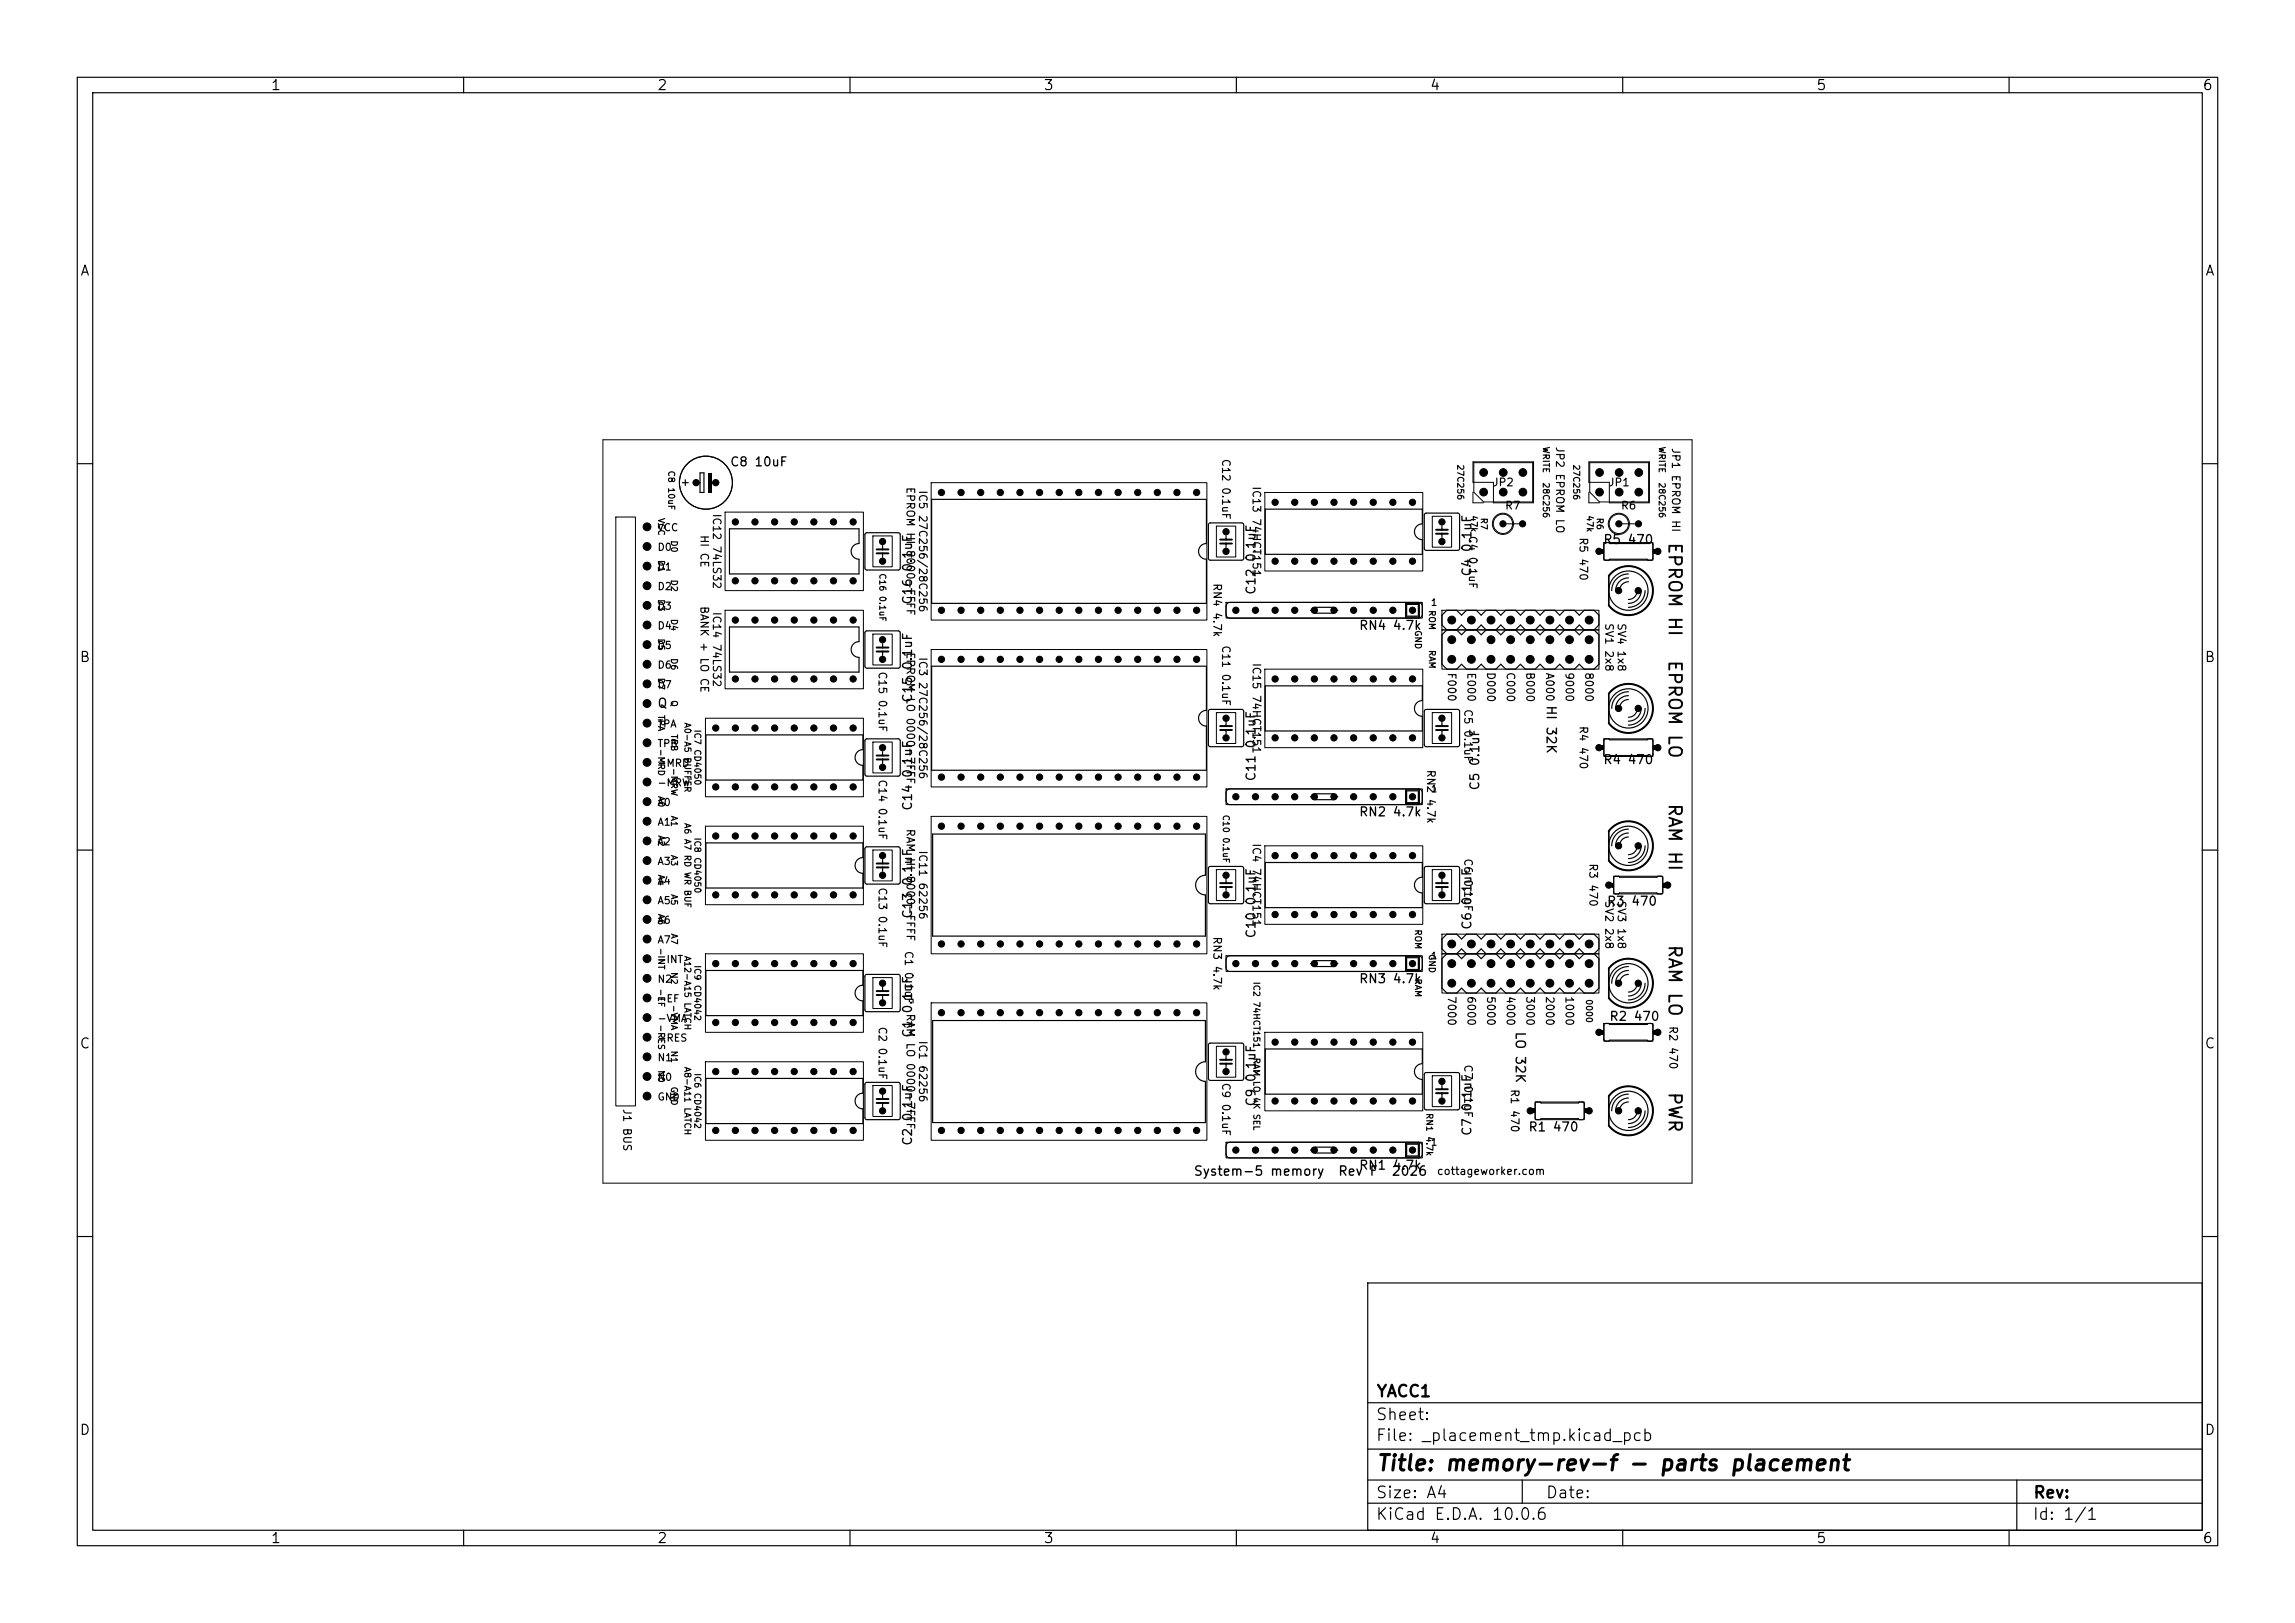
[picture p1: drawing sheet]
<svg xmlns="http://www.w3.org/2000/svg" width="297mm" height="210mm" viewBox="0 0 297 210" stroke-linecap="round" stroke-linejoin="round" font-family="sans-serif">
<defs><g id="words">
<text font-size="2" x="178" y="190.8">Title: memory-rev-f - parts placement</text>
<g font-size="1.6">
<text x="215.5" y="70.1" transform="rotate(90 215.5 70.1)">EPROM HI</text>
<text x="215.5" y="85.3" transform="rotate(90 215.5 85.3)">EPROM LO</text>
<text x="215.5" y="103.9" transform="rotate(90 215.5 103.9)">RAM HI</text>
<text x="215.5" y="122.1" transform="rotate(90 215.5 122.1)">RAM LO</text>
<text x="215.5" y="141.2" transform="rotate(90 215.5 141.2)">PWR</text>
</g>
<g font-size="1.5">
<text x="178" y="184.1">Sheet:</text>
<text x="178" y="181.1">YACC1</text>
<text x="178" y="186.8">File: _placement_tmp.kicad_pcb</text>
<text x="178" y="197">KiCad E.D.A. 10.0.6</text>
<text x="178" y="194.2">Size: A4</text>
<text x="200" y="194.2">Date:</text>
<text x="263" y="197">Id: 1/1</text>
<text x="263" y="194.2">Rev:</text>
</g>
<g font-size="1.3">
<text x="35" y="12">1</text>
<text x="85" y="12">2</text>
<text x="135" y="12">3</text>
<text x="185" y="12">4</text>
<text x="235" y="12">5</text>
<text x="285" y="12">6</text>
<text x="10.3" y="36">A</text>
<text x="285.3" y="36">A</text>
<text x="10.2" y="86">B</text>
<text x="285.2" y="86">B</text>
<text x="10.2" y="136">C</text>
<text x="285.2" y="136">C</text>
<text x="10.2" y="186">D</text>
<text x="285.2" y="186">D</text>
<text x="35" y="200">1</text>
<text x="85" y="200">2</text>
<text x="135" y="200">3</text>
<text x="185" y="200">4</text>
<text x="235" y="200">5</text>
<text x="285" y="200">6</text>
</g>
<g font-size="1.2">
<text x="94.4" y="60.6">C8 10uF</text>
<text x="207.4" y="70.7">R5 470</text>
<text x="162.8" y="77" transform="rotate(-90 162.8 77)">C12 0.1uF</text>
<text x="190.7" y="74.7" transform="rotate(-90 190.7 74.7)">C4 0.1uF</text>
<text x="118.3" y="78.3" transform="rotate(-90 118.3 78.3)">C16 0.1uF</text>
<text x="175.8" y="81.8">RN4 4.7k</text>
<text x="85" y="91.9">Q</text>
<text x="118.3" y="91" transform="rotate(-90 118.3 91)">C15 0.1uF</text>
<text x="199.9" y="91.2" transform="rotate(90 199.9 91.2)">HI 32K</text>
<text x="162.8" y="101.2" transform="rotate(-90 162.8 101.2)">C11 0.1uF</text>
<text x="207.4" y="99.2">R4 470</text>
<text x="118.3" y="105" transform="rotate(-90 118.3 105)">C14 0.1uF</text>
<text x="175.8" y="105.9">RN2 4.7k</text>
<text x="191.7" y="102.4" transform="rotate(-90 191.7 102.4)">C5 0.1uF</text>
<text x="118.3" y="119" transform="rotate(-90 118.3 119)">C13 0.1uF</text>
<text x="207.9" y="117.5">R3 470</text>
<text x="162.8" y="121.5" transform="rotate(-90 162.8 121.5)">C10 0.1uF</text>
<text x="190.7" y="120.4" transform="rotate(-90 190.7 120.4)">C6 0.1uF</text>
<text x="175.8" y="127.5">RN3 4.7k</text>
<text x="118.3" y="134.4" transform="rotate(-90 118.3 134.4)">C1 0.1uF</text>
<text x="195.9" y="133.4" transform="rotate(90 195.9 133.4)">LO 32K</text>
<text x="208.2" y="132.4">R2 470</text>
<text x="162.8" y="143.3" transform="rotate(-90 162.8 143.3)">C9 0.1uF</text>
<text x="118.3" y="148.3" transform="rotate(-90 118.3 148.3)">C2 0.1uF</text>
<text x="190.7" y="147.1" transform="rotate(-90 190.7 147.1)">C7 0.1uF</text>
<text x="197.7" y="146.7">R1 470</text>
<text x="154.4" y="152.4">System-5 memory</text>
<text x="173.1" y="152.4">Rev F</text>
<text x="175.8" y="151.6">RN1 4.7k</text>
<text x="180" y="152.4">2026</text>
</g>
<g font-size="1">
<text x="157.9" y="59.3" transform="rotate(90 157.9 59.3)">C12 0.1uF</text>
<text x="201.1" y="57.7" transform="rotate(90 201.1 57.7)">JP2 EPROM LO</text>
<text x="216.1" y="57.9" transform="rotate(90 216.1 57.9)">JP1 EPROM HI</text>
<text x="117.1" y="62.9" transform="rotate(90 117.1 62.9)">EPROM HI 8000-FFFF</text>
<text x="118.7" y="63.4" transform="rotate(90 118.7 63.4)">IC5 27C256/28C256</text>
<text x="161.9" y="62.8" transform="rotate(90 161.9 62.8)">IC13 74HCT151</text>
<text x="193.1" y="63.2">JP2</text>
<text x="208.1" y="63.2">JP1</text>
<text x="90.4" y="69.1" transform="rotate(90 90.4 69.1)">HI CE</text>
<text x="92" y="66.4" transform="rotate(90 92 66.4)">IC12 74LS32</text>
<text x="189.8" y="69.2" transform="rotate(90 189.8 69.2)">C4 0.1uF</text>
<text x="194.7" y="66.2">R7</text>
<text x="204.2" y="69.5" transform="rotate(90 204.2 69.5)">R5 470</text>
<text x="209.7" y="66.2">R6</text>
<text x="156.8" y="75.4" transform="rotate(90 156.8 75.4)">RN4 4.7k</text>
<text x="90.4" y="78.3" transform="rotate(90 90.4 78.3)">BANK + LO CE</text>
<text x="92" y="79.1" transform="rotate(90 92 79.1)">IC14 74LS32</text>
<text x="157.9" y="83.4" transform="rotate(90 157.9 83.4)">C11 0.1uF</text>
<text x="207.5" y="80.6" transform="rotate(90 207.5 80.6)">SV1 2x8</text>
<text x="209.1" y="80.6" transform="rotate(90 209.1 80.6)">SV4 1x8</text>
<text x="113.5" y="86.8" transform="rotate(90 113.5 86.8)">C15 0.1uF</text>
<text x="117.1" y="84.3" transform="rotate(90 117.1 84.3)">EPROM LO 0000-7FFF</text>
<text x="118.7" y="85" transform="rotate(90 118.7 85)">IC3 27C256/28C256</text>
<text x="161.9" y="85.7" transform="rotate(90 161.9 85.7)">IC15 74HCT151</text>
<text x="187.1" y="87" transform="rotate(90 187.1 87)">F000</text>
<text x="189.7" y="86.9" transform="rotate(90 189.7 86.9)">E000</text>
<text x="192.2" y="86.9" transform="rotate(90 192.2 86.9)">D000</text>
<text x="194.7" y="86.9" transform="rotate(90 194.7 86.9)">C000</text>
<text x="197.3" y="86.9" transform="rotate(90 197.3 86.9)">B000</text>
<text x="199.8" y="87" transform="rotate(90 199.8 87)">A000</text>
<text x="202.4" y="86.9" transform="rotate(90 202.4 86.9)">9000</text>
<text x="204.9" y="86.9" transform="rotate(90 204.9 86.9)">8000</text>
<text x="189.2" y="91.7" transform="rotate(90 189.2 91.7)">C5 0.1uF</text>
<text x="204.2" y="93.9" transform="rotate(90 204.2 93.9)">R4 470</text>
<text x="113.5" y="100.8" transform="rotate(90 113.5 100.8)">C14 0.1uF</text>
<text x="184.4" y="99.5" transform="rotate(90 184.4 99.5)">RN2 4.7k</text>
<text x="117.1" y="107.2" transform="rotate(90 117.1 107.2)">RAM HI 8000-FFFF</text>
<text x="118.7" y="110" transform="rotate(90 118.7 110)">IC11 62256</text>
<text x="161.9" y="109" transform="rotate(90 161.9 109)">IC4 74HCT151</text>
<text x="189.2" y="111" transform="rotate(90 189.2 111)">C6 0.1uF</text>
<text x="205.4" y="111.6" transform="rotate(90 205.4 111.6)">R3 470</text>
<text x="113.5" y="114.8" transform="rotate(90 113.5 114.8)">C13 0.1uF</text>
<text x="207.5" y="116.5" transform="rotate(90 207.5 116.5)">SV2 2x8</text>
<text x="209.1" y="116.5" transform="rotate(90 209.1 116.5)">SV3 1x8</text>
<text x="116.9" y="123" transform="rotate(90 116.9 123)">C1 0.1uF</text>
<text x="156.8" y="121.1" transform="rotate(90 156.8 121.1)">RN3 4.7k</text>
<text x="117.1" y="131.1" transform="rotate(90 117.1 131.1)">RAM LO 0000-7FFF</text>
<text x="187.1" y="128.8" transform="rotate(90 187.1 128.8)">7000</text>
<text x="189.7" y="128.8" transform="rotate(90 189.7 128.8)">6000</text>
<text x="192.2" y="128.8" transform="rotate(90 192.2 128.8)">5000</text>
<text x="194.7" y="128.8" transform="rotate(90 194.7 128.8)">4000</text>
<text x="197.3" y="128.8" transform="rotate(90 197.3 128.8)">3000</text>
<text x="199.8" y="128.8" transform="rotate(90 199.8 128.8)">2000</text>
<text x="202.4" y="128.8" transform="rotate(90 202.4 128.8)">1000</text>
<text x="113.5" y="132.8" transform="rotate(90 113.5 132.8)">C2 0.1uF</text>
<text x="118.7" y="134.6" transform="rotate(90 118.7 134.6)">IC1 62256</text>
<text x="189.2" y="137.7" transform="rotate(90 189.2 137.7)">C7 0.1uF</text>
<text x="215.8" y="132.7" transform="rotate(90 215.8 132.7)">R2 470</text>
<text x="80.4" y="143.4" transform="rotate(90 80.4 143.4)">J1 BUS</text>
<text x="157.9" y="140" transform="rotate(90 157.9 140)">C9 0.1uF</text>
<text x="195.3" y="140.8" transform="rotate(90 195.3 140.8)">R1 470</text>
<text x="185.9" y="152.3">cottageworker.com</text>
</g>
<g font-size=".9">
<text x="85" y="69">VCC</text>
<text x="85" y="71.5">D0</text>
<text x="85" y="74">D1</text>
<text x="85" y="76.6">D2</text>
<text x="85" y="79.1">D3</text>
<text x="85" y="81.7">D4</text>
<text x="185.1" y="78.6">1</text>
<text x="85" y="84.2">D5</text>
<text x="85" y="86.7">D6</text>
<text x="85" y="89.3">D7</text>
<text x="85" y="94.4">TPA</text>
<text x="85" y="96.9">TPB</text>
<text x="85" y="99.4">-MRD</text>
<text x="85" y="102">-MRW</text>
<text x="85" y="104.5">A0</text>
<text x="85" y="107.1">A1</text>
<text x="185.1" y="102.7">1</text>
<text x="85" y="109.6">A2</text>
<text x="85" y="112.1">A3</text>
<text x="85" y="114.7">A4</text>
<text x="85" y="117.2">A5</text>
<text x="85" y="119.8">A6</text>
<text x="85" y="122.3">A7</text>
<text x="85" y="124.8">-INT</text>
<text x="185.1" y="124.3">1</text>
<text x="85" y="127.4">N2</text>
<text x="85" y="129.9">-EF</text>
<text x="85" y="132.5">-VMA</text>
<text x="85" y="135">-RES</text>
<text x="85" y="137.5">N1</text>
<text x="85" y="140.1">N0</text>
<text x="85" y="142.6">GND</text>
<text x="185.1" y="148.5">1</text>
</g>
<g font-size=".8">
<text x="199.5" y="57.7" transform="rotate(90 199.5 57.7)">WRITE</text>
<text x="214.5" y="57.7" transform="rotate(90 214.5 57.7)">WRITE</text>
<text x="86.3" y="60.8" transform="rotate(90 86.3 60.8)">C8 10uF</text>
<text x="188.4" y="60" transform="rotate(90 188.4 60)">27C256</text>
<text x="199.5" y="62.3" transform="rotate(90 199.5 62.3)">28C256</text>
<text x="203.4" y="60" transform="rotate(90 203.4 60)">27C256</text>
<text x="214.5" y="62.3" transform="rotate(90 214.5 62.3)">28C256</text>
<text x="85" y="66.9" transform="rotate(90 85 66.9)">VCC</text>
<text x="86.6" y="69.8" transform="rotate(90 86.6 69.8)">D0</text>
<text x="190.2" y="66.6" transform="rotate(90 190.2 66.6)">47k</text>
<text x="191.4" y="66.9" transform="rotate(90 191.4 66.9)">R7</text>
<text x="205.2" y="66.6" transform="rotate(90 205.2 66.6)">47k</text>
<text x="206.4" y="66.9" transform="rotate(90 206.4 66.9)">R6</text>
<text x="85" y="72.4" transform="rotate(90 85 72.4)">D1</text>
<text x="85" y="77.5" transform="rotate(90 85 77.5)">D3</text>
<text x="86.6" y="74.9" transform="rotate(90 86.6 74.9)">D2</text>
<text x="113.6" y="74.1" transform="rotate(90 113.6 74.1)">C16 0.1uF</text>
<text x="85" y="82.5" transform="rotate(90 85 82.5)">D5</text>
<text x="86.6" y="80" transform="rotate(90 86.6 80)">D4</text>
<text x="182.9" y="81.5" transform="rotate(90 182.9 81.5)">GND</text>
<text x="184.7" y="78.9" transform="rotate(90 184.7 78.9)">ROM</text>
<text x="85" y="87.6" transform="rotate(90 85 87.6)">D7</text>
<text x="86.6" y="85.1" transform="rotate(90 86.6 85.1)">D6</text>
<text x="184.7" y="84" transform="rotate(90 184.7 84)">RAM</text>
<text x="85" y="92.4" transform="rotate(90 85 92.4)">TPA</text>
<text x="86.6" y="90.5" transform="rotate(90 86.6 90.5)">Q</text>
<text x="86.6" y="94.9" transform="rotate(90 86.6 94.9)">TPB</text>
<text x="88.4" y="93.4" transform="rotate(90 88.4 93.4)">A0-A5 BUFFER</text>
<text x="89.7" y="94.3" transform="rotate(90 89.7 94.3)">IC7 CD4050</text>
<text x="85" y="96.8" transform="rotate(90 85 96.8)">-MRD</text>
<text x="86.6" y="99.3" transform="rotate(90 86.6 99.3)">-MRW</text>
<text x="85" y="102.9" transform="rotate(90 85 102.9)">A0</text>
<text x="86.6" y="105.5" transform="rotate(90 86.6 105.5)">A1</text>
<text x="88.4" y="106.4" transform="rotate(90 88.4 106.4)">A6 A7 RD WR BUF</text>
<text x="158.1" y="105.4" transform="rotate(90 158.1 105.4)">C10 0.1uF</text>
<text x="85" y="108" transform="rotate(90 85 108)">A2</text>
<text x="85" y="113.1" transform="rotate(90 85 113.1)">A4</text>
<text x="86.6" y="110.5" transform="rotate(90 86.6 110.5)">A3</text>
<text x="89.7" y="108.3" transform="rotate(90 89.7 108.3)">IC8 CD4050</text>
<text x="85" y="118.2" transform="rotate(90 85 118.2)">A6</text>
<text x="86.6" y="115.6" transform="rotate(90 86.6 115.6)">A5</text>
<text x="85" y="122.6" transform="rotate(90 85 122.6)">-INT</text>
<text x="86.6" y="120.7" transform="rotate(90 86.6 120.7)">A7</text>
<text x="86.6" y="125.7" transform="rotate(90 86.6 125.7)">N2</text>
<text x="88.4" y="123.6" transform="rotate(90 88.4 123.6)">A12-A15 LATCH</text>
<text x="89.7" y="124.8" transform="rotate(90 89.7 124.8)">IC9 CD4042</text>
<text x="182.9" y="120.2" transform="rotate(90 182.9 120.2)">ROM</text>
<text x="184.7" y="123.4" transform="rotate(90 184.7 123.4)">GND</text>
<text x="85" y="127.9" transform="rotate(90 85 127.9)">-EF</text>
<text x="86.6" y="130" transform="rotate(90 86.6 130)">-VMA</text>
<text x="162" y="127" transform="rotate(90 162 127)">IC2 74HCT151</text>
<text x="182.9" y="126.5" transform="rotate(90 182.9 126.5)">RAM</text>
<text x="205.1" y="129.2" transform="rotate(90 205.1 129.2)">0000</text>
<text x="85" y="132.5" transform="rotate(90 85 132.5)">-RES</text>
<text x="86.6" y="135.9" transform="rotate(90 86.6 135.9)">N1</text>
<text x="88.4" y="138" transform="rotate(90 88.4 138)">A8-A11 LATCH</text>
<text x="162" y="136.8" transform="rotate(90 162 136.8)">RAM LO 4K SEL</text>
<text x="85" y="138.4" transform="rotate(90 85 138.4)">N0</text>
<text x="86.6" y="140.5" transform="rotate(90 86.6 140.5)">GND</text>
<text x="89.7" y="138.8" transform="rotate(90 89.7 138.8)">IC6 CD4042</text>
<text x="184.4" y="144" transform="rotate(90 184.4 144)">RN1 4.7k</text>
</g>
</g></defs>
<g fill="none" stroke="#000" stroke-width=".15">
<path d="M10 10h277v190h-277zM12 12h273v186h-273zM60 10v2M110 10v2M160 10v2M210 10v2M260 10v2M10 60h2M88.3 62.5h.8M88.7 62.1v.7M89.7 62.5h.9M90.6 61.2h.5v2.5h-.5z"/>
<path d="M92 62.5h1M94.4 68.4h16.8v1.9a1.02 1.02 0 0 0-1 1 1.02 1.02 0 0 0 1 1.1v1.9h-16.8zM112 69l.2-.1h4l.2 .1 .1 .2v4.3l-.1 .2-.2 .1h-4l-.2-.1-.1-.2v-4.3zM114.2 70.6v.5M114.2 71.6v.5M120.6 64.6h35.5v5.7a1.02 1.02 0 0 0-1 1 1.02 1.02 0 0 0 1 1.1v5.7h-35.5zM156.5 67.7h.1h4.1h.2l.1 .2v4.3l-.1 .2-.2 .1h-4.1l-.1-.1-.1-.2v-4.3zM158.7 69.3v.5M158.7 70.3v.5M158.8 78.1l.4-.2h24.4a.51 .51 0 0 1 .5 .6v1a.51 .51 0 0 1-.5 .5h-24.4a.51 .51 0 0 1-.5-.5v-1.1zM163.7 65.9h20.4v1.9a1.02 1.02 0 0 0-1.1 1 1.02 1.02 0 0 0 1.1 1v1.9h-20.4zM169.6 79h.6"/>
<path d="M170.2 78.6h2.3v.7h-2.3zM172.5 79h.6M181.9 78.1h1.8v1.8h-1.8zM182 78.2h1.6v1.5h-1.6zM184.4 66.5l.2-.1h4l.2 .1 .1 .1v4.4l-.1 .1-.2 .1h-4l-.2-.1-.1-.1v-4.4zM186.6 68v.6M186.6 69.1v.5M207.6 70.3l.6-.1 .1 .1h4.8l.2-.1h.4l.2 .2v1.9l-.2 .2h-.4l-.2-.1h-4.8l-.1 .1h-.5l-.1-.2v-1.8zM210.7 74.3a2.16 2.16 0 0 0-2.1 2.1M210.7 74.8a1.65 1.65 0 0 0-1.6 1.6M210.7 75.3a1.14 1.14 0 0 0-1.1 1.1M211.9 76.4a1.14 1.14 0 0 1-1.2 1.2"/>
<path d="M212.4 76.4a1.65 1.65 0 0 1-1.7 1.7M212.9 76.4a2.16 2.16 0 0 1-2.2 2.2M285 60h2M91.4 95.1h20.3v1.9a1.02 1.02 0 0 0-1 1 1.02 1.02 0 0 0 1 1v1.9h-20.3zM94.4 81.1h16.8v1.9a1.02 1.02 0 0 0-1 1 1.02 1.02 0 0 0 1 1.1v1.9h-16.8zM112 95.7l.2-.1h4l.2 .1 .1 .2v4.3l-.1 .2h-.2h-4h-.2l-.1-.2v-4.3zM112 81.7l.2-.1h4l.2 .1 .1 .2v4.3l-.1 .2-.2 .1h-4l-.2-.1-.1-.2v-4.3zM114.2 83.3v.5M114.2 84.3v.5M114.2 97.3v.5M114.2 98.3v.5M120.6 86.2h35.5v5.7a1.02 1.02 0 0 0-1 1 1.02 1.02 0 0 0 1 1.1v5.7h-35.5z"/>
<path d="M156.5 91.9l.1-.1h4.1l.2 .1 .1 .1v4.4l-.1 .1-.2 .1h-4.1l-.1-.1-.1-.1v-4.4zM158.7 93.4v.6M158.7 94.5v.5M163.7 88.7h20.4v1.9a1.02 1.02 0 0 0-1.1 1.1 1.02 1.02 0 0 0 1.1 1v1.9h-20.4zM184.4 91.9l.2-.1h4l.2 .1 .1 .1v4.4l-.1 .1-.2 .1h-4l-.2-.1-.1-.1v-4.4zM186.6 93.4v.6M186.6 94.5v.5M187.2 81.5l-.6-.6v-1.3l.6-.6h1.3l.6 .6 .7-.6h1.3l.6 .6 .6-.6h1.3l.6 .6 .7-.6h1.2l.7 .6 .6-.6h1.3l.6 .6 .6-.6h1.3l.6 .6 .7-.6h1.3l.6 .6 .6-.6h1.3l.6 .6v1.3l-.6 .6M187.2 81.5l-.6 .6v3.9l.6 .6h1.3l.6-.6 .7 .6h1.3l.6-.6 .6 .6h1.3l.6-.6 .7 .6h1.2l.7-.6 .6 .6h1.3l.6-.6 .6 .6h1.3l.6-.6 .7 .6h1.3l.6-.6 .6 .6h1.3l.6-.6v-3.9l-.6-.6M187.2 81.5h1.3M188.5 81.5l.6 .6 .7-.6M188.5 81.5l.6-.6 .7 .6"/>
<path d="M189.8 81.5h1.3M191.1 81.5l.6 .6 .6-.6M191.1 81.5l.6-.6 .6 .6M192.3 81.5h1.3M193.6 81.5l.6-.6 .7 .6M193.6 81.5l.6 .6 .7-.6M194.9 81.5h1.2M196.1 81.5l.7-.6 .6 .6M196.1 81.5l.7 .6 .6-.6M197.4 81.5h1.3M198.7 81.5l.6-.6 .6 .6M198.7 81.5l.6 .6 .6-.6"/>
<path d="M199.9 81.5h1.3M201.2 81.5l.6-.6 .7 .6M201.2 81.5l.6 .6 .7-.6M202.5 81.5h1.3M203.8 81.5l.6-.6 .6 .6M203.8 81.5l.6 .6 .6-.6M205 81.5h1.3M207.6 95.7l.6-.1 .1 .1h4.8l.2-.1h.4l.2 .2v1.9l-.2 .2h-.4l-.2-.1h-4.8l-.1 .1h-.5l-.1-.2v-1.8zM210.7 89.5a2.16 2.16 0 0 0-2.1 2.2M210.7 90a1.65 1.65 0 0 0-1.6 1.7M210.7 90.5a1.14 1.14 0 0 0-1.1 1.2M211.9 91.7a1.14 1.14 0 0 1-1.2 1.1"/>
<path d="M212.4 91.7a1.65 1.65 0 0 1-1.7 1.6M212.9 91.7a2.16 2.16 0 0 1-2.2 2.1M10 110h2M91.4 109.1h20.3v1.9a1.02 1.02 0 0 0-1 1 1.02 1.02 0 0 0 1 1v1.9h-20.3zM112 109.6h.2h4h.2l.1 .2v4.3l-.1 .2-.2 .1h-4l-.2-.1-.1-.2v-4.3zM114.2 111.2v.5M114.2 112.2v.5M120.7 107.9h35.3v5.4a1.27 1.27 0 0 0-1.3 1.2 1.27 1.27 0 0 0 1.3 1.3v5.3h-35.3zM156.5 112.2l.1-.1h4.1l.2 .1 .1 .2v4.3l-.1 .2h-.2h-4.1h-.1l-.1-.2v-4.3zM158.7 113.8v.5M158.7 114.8v.5M158.8 102.2l.4-.1h24.4a.51 .51 0 0 1 .5 .5v1a.51 .51 0 0 1-.5 .5h-24.4a.51 .51 0 0 1-.5-.5v-1.1z"/>
<path d="M163.7 111.6h20.4v1.9a1.02 1.02 0 0 0-1.1 1 1.02 1.02 0 0 0 1.1 1v1.9h-20.4zM169.6 103.1h.6M170.2 102.7h2.3v.8h-2.3zM172.5 103.1h.6M181.9 102.2h1.8v1.8h-1.8zM182 102.3h1.6v1.6h-1.6zM184.4 112.2l.2-.1h4l.2 .1 .1 .2v4.3l-.1 .2h-.2h-4h-.2l-.1-.2v-4.3zM186.6 113.8v.5M186.6 114.8v.5M208.9 113.5l.6-.1 .1 .1h4.8l.1-.1h.5l.2 .2v1.9l-.3 .2h-.4l-.1-.2h-4.8l-.1 .2h-.5l-.2-.3v-1.8zM210.7 107.3a2.16 2.16 0 0 0-2.1 2.1M210.7 107.8a1.65 1.65 0 0 0-1.6 1.6"/>
<path d="M210.7 108.3a1.14 1.14 0 0 0-1.1 1.1M211.9 109.4a1.14 1.14 0 0 1-1.2 1.2M212.4 109.4a1.65 1.65 0 0 1-1.7 1.7M212.9 109.4a2.16 2.16 0 0 1-2.2 2.2M285 110h2M91.4 139.5h20.3v1.9a1.02 1.02 0 0 0-1 1.1 1.02 1.02 0 0 0 1 1v1.9h-20.3zM91.4 125.6h20.3v1.9a1.02 1.02 0 0 0-1 1 1.02 1.02 0 0 0 1 1v1.9h-20.3zM112 126.2l.2-.1h4l.2 .1 .1 .1v4.4l-.1 .1-.2 .1h-4l-.2-.1-.1-.1v-4.4zM114.2 127.7v.5M114.2 128.7v.6M120.7 132.1h35.3v5.3a1.27 1.27 0 0 0-1.3 1.3 1.27 1.27 0 0 0 1.3 1.2v5.4h-35.3zM156.5 135h.1h4.1h.2l.1 .2v4.3l-.1 .2-.2 .1h-4.1l-.1-.1-.1-.2v-4.3z"/>
<path d="M158.7 136.6v.5M158.7 137.6v.5M158.8 123.8l.4-.1h24.4a.51 .51 0 0 1 .5 .5v1a.51 .51 0 0 1-.5 .5h-24.4a.51 .51 0 0 1-.5-.5v-1.1zM163.7 135.7h20.4v1.9a1.02 1.02 0 0 0-1.1 1.1 1.02 1.02 0 0 0 1.1 1v1.9h-20.4zM169.6 124.7h.6M170.2 124.3h2.3v.8h-2.3zM172.5 124.7h.6M181.9 123.8h1.8v1.8h-1.8zM182 123.9h1.6v1.5h-1.6zM184.4 138.9l.2-.1h4l.2 .1 .1 .1v4.4l-.1 .1-.2 .1h-4l-.2-.1-.1-.1v-4.4zM187.2 123.4l-.6-.6v-1.3l.6-.6h1.3l.6 .6 .7-.6h1.3l.6 .6 .6-.6h1.3l.6 .6 .7-.6h1.2l.7 .6 .6-.6h1.3l.6 .6 .6-.6h1.3l.6 .6 .7-.6h1.3l.6 .6 .6-.6h1.3l.6 .6v1.3l-.6 .6M187.2 123.4l-.6 .7v3.8l.6 .6h1.3l.6-.6 .7 .6h1.3l.6-.6 .6 .6h1.3l.6-.6 .7 .6h1.2l.7-.6 .6 .6h1.3l.6-.6 .6 .6h1.3l.6-.6 .7 .6h1.3l.6-.6 .6 .6h1.3l.6-.6v-3.8l-.6-.7"/>
<path d="M187.2 123.4h1.3M188.5 123.4l.6-.6 .7 .6M188.5 123.4l.6 .7 .7-.7M189.8 123.4h1.3M191.1 123.4l.6 .7 .6-.7M191.1 123.4l.6-.6 .6 .6M192.3 123.4h1.3M193.6 123.4l.6 .7 .7-.7M193.6 123.4l.6-.6 .7 .6M194.9 123.4h1.2M196.1 123.4l.7-.6 .6 .6M196.1 123.4l.7 .7 .6-.7"/>
<path d="M197.4 123.4h1.3M198.7 123.4l.6 .7 .6-.7M198.7 123.4l.6-.6 .6 .6M199.9 123.4h1.3M201.2 123.4l.6 .7 .7-.7M201.2 123.4l.6-.6 .7 .6M202.5 123.4h1.3M203.8 123.4l.6 .7 .6-.7M203.8 123.4l.6-.6 .6 .6M205 123.4h1.3M207.6 132.5l.6-.1 .1 .2h4.8l.2-.2h.4l.2 .3v1.9l-.2 .1h-.4l-.2-.1h-4.8l-.1 .1h-.5l-.1-.2v-1.8zM210.7 125.1a2.16 2.16 0 0 0-2.1 2.1"/>
<path d="M210.7 125.6a1.65 1.65 0 0 0-1.6 1.6M210.7 126.1a1.14 1.14 0 0 0-1.1 1.1M211.9 127.2a1.14 1.14 0 0 1-1.2 1.2M212.4 127.2a1.65 1.65 0 0 1-1.7 1.7M212.9 127.2a2.16 2.16 0 0 1-2.2 2.2M112 140.1h.2h4h.2l.1 .2v4.3l-.1 .2-.2 .1h-4l-.2-.1-.1-.2v-4.3zM114.2 141.7v.5M114.2 142.7v.5M158.8 147.9l.4-.1h24.4a.51 .51 0 0 1 .5 .5v1a.51 .51 0 0 1-.5 .5h-24.4a.51 .51 0 0 1-.5-.5v-1zM169.6 148.8h.6M170.2 148.4h2.3v.8h-2.3zM172.5 148.8h.6"/>
<path d="M181.9 147.9h1.8v1.8h-1.8zM182 148.1h1.6v1.5h-1.6zM186.6 140.4v.5M186.6 141.4v.6M198.7 142.7l.6-.1 .1 .1h4.9l.1-.1h.5l.1 .2v1.9l-.2 .2h-.4l-.1-.1h-4.9l-.1 .1h-.5l-.1-.3v-1.8zM210.7 141.6a2.16 2.16 0 0 0-2.1 2.1M210.7 142.1a1.65 1.65 0 0 0-1.6 1.6M210.7 142.6a1.14 1.14 0 0 0-1.1 1.1M211.9 143.7a1.14 1.14 0 0 1-1.2 1.2M212.4 143.7a1.65 1.65 0 0 1-1.7 1.7M212.9 143.7a2.16 2.16 0 0 1-2.2 2.2M10 160h2"/>
<path d="M177 166h108v32h-108zM285 160h2M60 198v2M110 198v2M160 198v2M177 194.5h108M177 191.5h108M177 187.5h108M177 181.5h108M197 191.5v3M210 198v2M260 198v2"/>
<path d="M261 191.5v6.5"/>
<circle cx="91.4" cy="62.5" r="3.4"/>
<circle cx="210.7" cy="76.4" r="2.54"/>
<circle cx="210.7" cy="91.7" r="2.54"/>
<circle cx="210.7" cy="109.4" r="2.54"/>
<circle cx="210.7" cy="127.2" r="2.54"/>
<circle cx="210.7" cy="143.7" r="2.54"/>
</g>
<path d="M208.2 74.5v3.8M208.2 89.8v3.8M208.2 107.5v3.9M208.2 125.3v3.8M208.2 141.8v3.8" fill="none" stroke="#000" stroke-width=".2"/>
<g fill="none" stroke="#000" stroke-width=".25">
<path d="M113.5 71.1h1.5M113.5 71.6h1.5M157.9 69.8h1.5M157.9 70.3h1.5M185.8 68.6h1.6M185.8 69.1h1.6M208.2 74.5a3.2 3.2 0 0 1 4.7-.4 3.2 3.2 0 0 1 0 4.7 3.2 3.2 0 0 1-4.7-.5M113.5 97.8h1.5M113.5 98.3h1.5M113.5 83.8h1.5M113.5 84.3h1.5M157.9 94h1.5"/>
<path d="M157.9 94.5h1.5M185.8 94h1.6M185.8 94.5h1.6M208.2 89.8a3.2 3.2 0 0 1 4.7-.5 3.2 3.2 0 0 1 0 4.7 3.2 3.2 0 0 1-4.7-.4M113.5 111.7h1.5M113.5 112.2h1.5M157.9 114.3h1.5M157.9 114.8h1.5M185.8 114.3h1.6M185.8 114.8h1.6M208.2 107.5a3.2 3.2 0 0 1 4.7-.4 3.2 3.2 0 0 1 0 4.7 3.2 3.2 0 0 1-4.7-.4M113.5 128.2h1.5"/>
<path d="M113.5 128.7h1.5M157.9 137.1h1.5M157.9 137.6h1.5M208.2 125.3a3.2 3.2 0 0 1 4.7-.4 3.2 3.2 0 0 1 0 4.7 3.2 3.2 0 0 1-4.7-.5M113.5 142.2h1.5M113.5 142.7h1.5M185.8 140.9h1.6M185.8 141.4h1.6M208.2 141.8a3.2 3.2 0 0 1 4.7-.4 3.2 3.2 0 0 1 0 4.7 3.2 3.2 0 0 1-4.7-.5"/>
</g>
<g fill="none" stroke="#000" stroke-width=".13">
<path d="M78 56.9h141v96.2h-141zM190.6 59.8h7.9v5.3h-5.2v-2.7h-2.7zM190.7 59.9h7.7v5.1h-6.4l-1.3-1.3zM205.6 59.8h7.9v5.3h-5.2v-2.7h-2.7zM205.7 59.9h7.6v5.1h-6.3l-1.3-1.3zM79.7 66.9h2.5v76.2h-2.5zM93.8 66.3h17.9v10.1h-17.9zM93.8 79h17.9v10.1h-17.9zM113 69.3h2.5v4h-2.5zM120.5 62.5h35.7v17.7h-35.7zM157.4 68.1h2.5v4h-2.5zM158.7 77.9h25.4v2.1h-25.4z"/>
<path d="M163.7 63.7h20.4v10.2h-20.4zM185.4 66.8h2.5v4h-2.5zM186.6 79h20.3v2.5h-20.3zM190.6 63.7v1.4h1.4M194.5 67.8h2.5M205.6 63.7v1.4h1.4M207.6 70.2h6.3v2.3h-6.3zM208.4 74.3a3.2 3.2 0 0 1 4.6-.1 3.2 3.2 0 0 1-.2 4.7 3.2 3.2 0 0 1-4.6-.6v-3.8zM209.5 67.8h2.5M91.3 92.9h20.4v10.2h-20.4zM113 96h2.5v4h-2.5zM113 82h2.5v4h-2.5z"/>
<path d="M120.5 84h35.7v17.8h-35.7zM157.4 92.2h2.5v4h-2.5zM163.7 86.6h20.4v10.1h-20.4zM185.4 92.2h2.5v4h-2.5zM186.6 81.5h20.3v5.1h-20.3zM207.6 95.6h6.3v2.3h-6.3zM208.4 89.5a3.2 3.2 0 0 1 4.6 0 3.2 3.2 0 0 1-.2 4.6 3.2 3.2 0 0 1-4.6-.5v-3.8zM91.3 106.9h20.4v10.2h-20.4zM113 110h2.5v4h-2.5zM120.5 105.6h35.7v17.8h-35.7zM157.4 112.5h2.5v4h-2.5zM158.7 102.1h25.4v2h-25.4z"/>
<path d="M163.7 109.4h20.4v10.2h-20.4zM185.4 112.5h2.5v4h-2.5zM208.4 107.3a3.2 3.2 0 0 1 4.6 0 3.2 3.2 0 0 1-.2 4.6 3.2 3.2 0 0 1-4.6-.5v-3.9zM208.8 113.4h6.4v2.3h-6.4zM91.3 137.4h20.4v10.1h-20.4zM91.3 123.4h20.4v10.2h-20.4zM113 126.5h2.5v4h-2.5zM120.5 129.8h35.7v17.7h-35.7zM157.4 135.4h2.5v4h-2.5zM158.7 123.7h25.4v2h-25.4zM163.7 133.6h20.4v10.1h-20.4zM185.4 139.2h2.5v4h-2.5z"/>
<path d="M186.6 120.9h20.3v2.5h-20.3zM186.6 123.4h20.3v5.1h-20.3zM207.6 132.4h6.3v2.3h-6.3zM208.2 125.3v3.8a3.2 3.2 0 0 0 4.7 .5 3.2 3.2 0 0 0 0-4.7 3.2 3.2 0 0 0-4.7 .4M113 140.5h2.5v4h-2.5zM158.7 147.8h25.4v2h-25.4zM198.7 142.6h6.3v2.3h-6.3zM208.4 141.6a3.2 3.2 0 0 1 4.6-.1 3.2 3.2 0 0 1-.2 4.7 3.2 3.2 0 0 1-4.6-.6v-3.8z"/>
<circle cx="91.4" cy="62.5" r="3.4"/>
<circle cx="194.5" cy="67.8" r="1.37"/>
<circle cx="194.5" cy="67.8" r="1.25"/>
<circle cx="209.5" cy="67.8" r="1.37"/>
<circle cx="209.5" cy="67.8" r="1.25"/>
</g>
<path d="M206.9 71.3h.4M214.2 71.3h.3M206.9 96.7h.4M214.2 96.7h.3M208.2 114.5h.4M215.4 114.5h.4M206.9 133.6h.4M214.2 133.6h.3M198 143.7h.4M205.3 143.7h.4" fill="none" stroke="#000" stroke-width=".61"/>
<g fill="#000">
<path d="M91.6 61.2h.5v2.5h-.5zM207.3 71h.3v.6h-.3zM213.9 71h.3v.6h-.3zM187.6 82.5h.5v.5h-.5zM187.6 85.1h.5v.5h-.5zM187.6 80h.5v.5h-.5zM190.2 82.5h.5v.5h-.5zM190.2 85.1h.5v.5h-.5zM190.2 80h.5v.5h-.5zM192.7 82.5h.5v.5h-.5zM192.7 85.1h.5v.5h-.5zM192.7 80h.5v.5h-.5z"/>
<path d="M195.2 82.5h.5v.5h-.5zM195.2 85.1h.5v.5h-.5zM195.2 80h.5v.5h-.5zM197.8 82.5h.5v.5h-.5zM197.8 85.1h.5v.5h-.5zM197.8 80h.5v.5h-.5zM200.3 82.5h.5v.5h-.5zM200.3 85.1h.5v.5h-.5zM200.3 80h.5v.5h-.5zM202.9 82.5h.5v.5h-.5zM202.9 85.1h.5v.5h-.5zM202.9 80h.5v.5h-.5z"/>
<path d="M205.4 82.5h.5v.5h-.5zM205.4 85.1h.5v.5h-.5zM205.4 80h.5v.5h-.5zM207.3 96.4h.3v.6h-.3zM213.9 96.4h.3v.6h-.3zM208.6 114.2h.2v.6h-.2zM215.2 114.2h.2v.6h-.2zM187.6 121.9h.5v.5h-.5zM187.6 124.4h.5v.5h-.5zM187.6 127h.5v.5h-.5zM190.2 121.9h.5v.5h-.5zM190.2 124.4h.5v.5h-.5z"/>
<path d="M190.2 127h.5v.5h-.5zM192.7 121.9h.5v.5h-.5zM192.7 124.4h.5v.5h-.5zM192.7 127h.5v.5h-.5zM195.2 121.9h.5v.5h-.5zM195.2 124.4h.5v.5h-.5zM195.2 127h.5v.5h-.5zM197.8 121.9h.5v.5h-.5zM197.8 124.4h.5v.5h-.5zM197.8 127h.5v.5h-.5zM200.3 121.9h.5v.5h-.5zM200.3 124.4h.5v.5h-.5z"/>
<path d="M200.3 127h.5v.5h-.5zM202.9 121.9h.5v.5h-.5zM202.9 124.4h.5v.5h-.5zM202.9 127h.5v.5h-.5zM205.4 121.9h.5v.5h-.5zM205.4 124.4h.5v.5h-.5zM205.4 127h.5v.5h-.5zM207.3 133.3h.3v.6h-.3zM213.9 133.3h.3v.6h-.3zM198.4 143.4h.3v.6h-.3zM205 143.4h.3v.6h-.3z"/>
</g>
<g fill="#000" stroke="#000" stroke-width=".13">
<circle cx="83.7" cy="70.7" r=".51"/>
<circle cx="83.7" cy="78.3" r=".51"/>
<circle cx="83.7" cy="68.2" r=".51"/>
<circle cx="83.7" cy="75.8" r=".51"/>
<circle cx="83.7" cy="73.3" r=".51"/>
<circle cx="90.1" cy="62.5" r=".41"/>
<circle cx="92.6" cy="62.5" r=".41"/>
<circle cx="95.2" cy="67.5" r=".41"/>
<circle cx="95.2" cy="75.2" r=".41"/>
<circle cx="97.7" cy="75.2" r=".41"/>
<circle cx="97.7" cy="67.5" r=".41"/>
<circle cx="100.2" cy="75.2" r=".41"/>
<circle cx="100.2" cy="67.5" r=".41"/>
<circle cx="102.8" cy="67.5" r=".41"/>
<circle cx="102.8" cy="75.2" r=".41"/>
<circle cx="105.3" cy="75.2" r=".41"/>
<circle cx="105.3" cy="67.5" r=".41"/>
<circle cx="107.9" cy="67.5" r=".41"/>
<circle cx="107.9" cy="75.2" r=".41"/>
<circle cx="110.4" cy="67.5" r=".41"/>
<circle cx="110.4" cy="75.2" r=".41"/>
<circle cx="114.2" cy="70.1" r=".41"/>
<circle cx="114.2" cy="72.6" r=".41"/>
<circle cx="121.8" cy="79" r=".41"/>
<circle cx="121.8" cy="63.7" r=".41"/>
<circle cx="124.4" cy="63.7" r=".41"/>
<circle cx="124.4" cy="79" r=".41"/>
<circle cx="126.9" cy="63.7" r=".41"/>
<circle cx="126.9" cy="79" r=".41"/>
<circle cx="129.5" cy="79" r=".41"/>
<circle cx="129.5" cy="63.7" r=".41"/>
<circle cx="132" cy="79" r=".41"/>
<circle cx="132" cy="63.7" r=".41"/>
<circle cx="134.5" cy="63.7" r=".41"/>
<circle cx="134.5" cy="79" r=".41"/>
<circle cx="137.1" cy="79" r=".41"/>
<circle cx="137.1" cy="63.7" r=".41"/>
<circle cx="139.6" cy="79" r=".41"/>
<circle cx="139.6" cy="63.7" r=".41"/>
<circle cx="142.2" cy="63.7" r=".41"/>
<circle cx="142.2" cy="79" r=".41"/>
<circle cx="144.7" cy="79" r=".41"/>
<circle cx="144.7" cy="63.7" r=".41"/>
<circle cx="147.2" cy="63.7" r=".41"/>
<circle cx="147.2" cy="79" r=".41"/>
<circle cx="149.8" cy="79" r=".41"/>
<circle cx="149.8" cy="63.7" r=".41"/>
<circle cx="152.3" cy="63.7" r=".41"/>
<circle cx="152.3" cy="79" r=".41"/>
<circle cx="154.9" cy="63.7" r=".41"/>
<circle cx="154.9" cy="79" r=".41"/>
<circle cx="158.7" cy="68.8" r=".41"/>
<circle cx="158.7" cy="71.3" r=".41"/>
<circle cx="159.9" cy="79" r=".41"/>
<circle cx="162.5" cy="79" r=".41"/>
<circle cx="165" cy="79" r=".41"/>
<circle cx="165" cy="65" r=".41"/>
<circle cx="165" cy="72.6" r=".41"/>
<circle cx="167.6" cy="72.6" r=".41"/>
<circle cx="167.6" cy="65" r=".41"/>
<circle cx="167.6" cy="79" r=".41"/>
<circle cx="170.1" cy="79" r=".41"/>
<circle cx="170.1" cy="72.6" r=".41"/>
<circle cx="170.1" cy="65" r=".41"/>
<circle cx="172.6" cy="72.6" r=".41"/>
<circle cx="172.6" cy="65" r=".41"/>
<circle cx="172.6" cy="79" r=".41"/>
<circle cx="175.2" cy="65" r=".41"/>
<circle cx="175.2" cy="72.6" r=".41"/>
<circle cx="175.2" cy="79" r=".41"/>
<circle cx="177.7" cy="65" r=".41"/>
<circle cx="177.7" cy="79" r=".41"/>
<circle cx="177.7" cy="72.6" r=".41"/>
<circle cx="180.3" cy="72.6" r=".41"/>
<circle cx="180.3" cy="65" r=".41"/>
<circle cx="180.3" cy="79" r=".41"/>
<circle cx="182.8" cy="72.6" r=".41"/>
<circle cx="182.8" cy="79" r=".41"/>
<circle cx="182.8" cy="65" r=".41"/>
<circle cx="186.6" cy="67.5" r=".41"/>
<circle cx="186.6" cy="70.1" r=".41"/>
<circle cx="192" cy="61.1" r=".5"/>
<circle cx="192" cy="63.7" r=".5"/>
<circle cx="194.5" cy="67.8" r=".4"/>
<circle cx="194.5" cy="61.1" r=".5"/>
<circle cx="194.5" cy="63.7" r=".5"/>
<circle cx="197" cy="67.8" r=".4"/>
<circle cx="197.1" cy="61.1" r=".5"/>
<circle cx="197.1" cy="63.7" r=".5"/>
<circle cx="206.9" cy="71.3" r=".41"/>
<circle cx="207" cy="63.7" r=".5"/>
<circle cx="207" cy="61.1" r=".5"/>
<circle cx="209.5" cy="76.4" r=".41"/>
<circle cx="209.5" cy="67.8" r=".4"/>
<circle cx="209.5" cy="61.1" r=".5"/>
<circle cx="209.5" cy="63.7" r=".5"/>
<circle cx="212" cy="76.4" r=".41"/>
<circle cx="212" cy="67.8" r=".4"/>
<circle cx="212.1" cy="61.1" r=".5"/>
<circle cx="212.1" cy="63.7" r=".5"/>
<circle cx="214.5" cy="71.3" r=".41"/>
<circle cx="83.7" cy="98.7" r=".51"/>
<circle cx="83.7" cy="88.5" r=".51"/>
<circle cx="83.7" cy="93.6" r=".51"/>
<circle cx="83.7" cy="96.1" r=".51"/>
<circle cx="83.7" cy="80.9" r=".51"/>
<circle cx="83.7" cy="86" r=".51"/>
<circle cx="83.7" cy="83.4" r=".51"/>
<circle cx="83.7" cy="91" r=".51"/>
<circle cx="92.6" cy="94.2" r=".41"/>
<circle cx="95.2" cy="87.9" r=".41"/>
<circle cx="95.2" cy="94.2" r=".41"/>
<circle cx="95.2" cy="80.2" r=".41"/>
<circle cx="97.7" cy="94.2" r=".41"/>
<circle cx="97.7" cy="80.2" r=".41"/>
<circle cx="97.7" cy="87.9" r=".41"/>
<circle cx="100.2" cy="87.9" r=".41"/>
<circle cx="100.2" cy="94.2" r=".41"/>
<circle cx="100.2" cy="80.2" r=".41"/>
<circle cx="102.8" cy="87.9" r=".41"/>
<circle cx="102.8" cy="94.2" r=".41"/>
<circle cx="102.8" cy="80.2" r=".41"/>
<circle cx="105.3" cy="80.2" r=".41"/>
<circle cx="105.3" cy="87.9" r=".41"/>
<circle cx="105.3" cy="94.2" r=".41"/>
<circle cx="107.9" cy="87.9" r=".41"/>
<circle cx="107.9" cy="94.2" r=".41"/>
<circle cx="107.9" cy="80.2" r=".41"/>
<circle cx="110.4" cy="94.2" r=".41"/>
<circle cx="110.4" cy="87.9" r=".41"/>
<circle cx="110.4" cy="80.2" r=".41"/>
<circle cx="114.2" cy="85.3" r=".41"/>
<circle cx="114.2" cy="82.8" r=".41"/>
<circle cx="114.2" cy="99.3" r=".41"/>
<circle cx="114.2" cy="96.7" r=".41"/>
<circle cx="121.8" cy="85.3" r=".41"/>
<circle cx="124.4" cy="85.3" r=".41"/>
<circle cx="126.9" cy="85.3" r=".41"/>
<circle cx="129.5" cy="85.3" r=".41"/>
<circle cx="132" cy="85.3" r=".41"/>
<circle cx="134.5" cy="85.3" r=".41"/>
<circle cx="137.1" cy="85.3" r=".41"/>
<circle cx="139.6" cy="85.3" r=".41"/>
<circle cx="142.2" cy="85.3" r=".41"/>
<circle cx="144.7" cy="85.3" r=".41"/>
<circle cx="147.2" cy="85.3" r=".41"/>
<circle cx="149.8" cy="85.3" r=".41"/>
<circle cx="152.3" cy="85.3" r=".41"/>
<circle cx="154.9" cy="85.3" r=".41"/>
<circle cx="158.7" cy="95.5" r=".41"/>
<circle cx="158.7" cy="92.9" r=".41"/>
<circle cx="165" cy="87.9" r=".41"/>
<circle cx="165" cy="95.5" r=".41"/>
<circle cx="167.6" cy="87.9" r=".41"/>
<circle cx="167.6" cy="95.5" r=".41"/>
<circle cx="170.1" cy="87.9" r=".41"/>
<circle cx="170.1" cy="95.5" r=".41"/>
<circle cx="172.6" cy="95.5" r=".41"/>
<circle cx="172.6" cy="87.9" r=".41"/>
<circle cx="175.2" cy="87.9" r=".41"/>
<circle cx="175.2" cy="95.5" r=".41"/>
<circle cx="177.7" cy="95.5" r=".41"/>
<circle cx="177.7" cy="87.9" r=".41"/>
<circle cx="180.3" cy="87.9" r=".41"/>
<circle cx="180.3" cy="95.5" r=".41"/>
<circle cx="182.8" cy="87.9" r=".41"/>
<circle cx="182.8" cy="95.5" r=".41"/>
<circle cx="186.6" cy="92.9" r=".41"/>
<circle cx="186.6" cy="95.5" r=".41"/>
<circle cx="187.9" cy="80.2" r=".51"/>
<circle cx="187.9" cy="85.3" r=".51"/>
<circle cx="187.9" cy="82.8" r=".51"/>
<circle cx="190.4" cy="82.8" r=".51"/>
<circle cx="190.4" cy="80.2" r=".51"/>
<circle cx="190.4" cy="85.3" r=".51"/>
<circle cx="193" cy="85.3" r=".51"/>
<circle cx="193" cy="80.2" r=".51"/>
<circle cx="193" cy="82.8" r=".51"/>
<circle cx="195.5" cy="82.8" r=".51"/>
<circle cx="195.5" cy="85.3" r=".51"/>
<circle cx="195.5" cy="80.2" r=".51"/>
<circle cx="198" cy="85.3" r=".51"/>
<circle cx="198" cy="80.2" r=".51"/>
<circle cx="198" cy="82.8" r=".51"/>
<circle cx="200.6" cy="85.3" r=".51"/>
<circle cx="200.6" cy="80.2" r=".51"/>
<circle cx="200.6" cy="82.8" r=".51"/>
<circle cx="203.1" cy="85.3" r=".51"/>
<circle cx="203.1" cy="80.2" r=".51"/>
<circle cx="203.1" cy="82.8" r=".51"/>
<circle cx="205.7" cy="85.3" r=".51"/>
<circle cx="205.7" cy="82.8" r=".51"/>
<circle cx="205.7" cy="80.2" r=".51"/>
<circle cx="206.9" cy="96.7" r=".41"/>
<circle cx="209.5" cy="91.7" r=".41"/>
<circle cx="212" cy="91.7" r=".41"/>
<circle cx="214.5" cy="96.7" r=".41"/>
<circle cx="83.7" cy="113.9" r=".51"/>
<circle cx="83.7" cy="116.4" r=".51"/>
<circle cx="83.7" cy="106.3" r=".51"/>
<circle cx="83.7" cy="103.7" r=".51"/>
<circle cx="83.7" cy="119" r=".51"/>
<circle cx="83.7" cy="108.8" r=".51"/>
<circle cx="83.7" cy="101.2" r=".51"/>
<circle cx="83.7" cy="111.4" r=".51"/>
<circle cx="92.6" cy="115.8" r=".41"/>
<circle cx="92.6" cy="101.8" r=".41"/>
<circle cx="92.6" cy="108.2" r=".41"/>
<circle cx="95.2" cy="101.8" r=".41"/>
<circle cx="95.2" cy="115.8" r=".41"/>
<circle cx="95.2" cy="108.2" r=".41"/>
<circle cx="97.7" cy="101.8" r=".41"/>
<circle cx="97.7" cy="115.8" r=".41"/>
<circle cx="97.7" cy="108.2" r=".41"/>
<circle cx="100.2" cy="101.8" r=".41"/>
<circle cx="100.2" cy="115.8" r=".41"/>
<circle cx="100.2" cy="108.2" r=".41"/>
<circle cx="102.8" cy="108.2" r=".41"/>
<circle cx="102.8" cy="101.8" r=".41"/>
<circle cx="102.8" cy="115.8" r=".41"/>
<circle cx="105.3" cy="115.8" r=".41"/>
<circle cx="105.3" cy="108.2" r=".41"/>
<circle cx="105.3" cy="101.8" r=".41"/>
<circle cx="107.9" cy="108.2" r=".41"/>
<circle cx="107.9" cy="115.8" r=".41"/>
<circle cx="107.9" cy="101.8" r=".41"/>
<circle cx="110.4" cy="101.8" r=".41"/>
<circle cx="110.4" cy="115.8" r=".41"/>
<circle cx="110.4" cy="108.2" r=".41"/>
<circle cx="114.2" cy="110.7" r=".41"/>
<circle cx="114.2" cy="113.3" r=".41"/>
<circle cx="121.8" cy="100.6" r=".41"/>
<circle cx="121.8" cy="106.9" r=".41"/>
<circle cx="124.4" cy="106.9" r=".41"/>
<circle cx="124.4" cy="100.6" r=".41"/>
<circle cx="126.9" cy="100.6" r=".41"/>
<circle cx="126.9" cy="106.9" r=".41"/>
<circle cx="129.5" cy="100.6" r=".41"/>
<circle cx="129.5" cy="106.9" r=".41"/>
<circle cx="132" cy="100.6" r=".41"/>
<circle cx="132" cy="106.9" r=".41"/>
<circle cx="134.5" cy="100.6" r=".41"/>
<circle cx="134.5" cy="106.9" r=".41"/>
<circle cx="137.1" cy="100.6" r=".41"/>
<circle cx="137.1" cy="106.9" r=".41"/>
<circle cx="139.6" cy="106.9" r=".41"/>
<circle cx="139.6" cy="100.6" r=".41"/>
<circle cx="142.2" cy="106.9" r=".41"/>
<circle cx="142.2" cy="100.6" r=".41"/>
<circle cx="144.7" cy="106.9" r=".41"/>
<circle cx="144.7" cy="100.6" r=".41"/>
<circle cx="147.2" cy="100.6" r=".41"/>
<circle cx="147.2" cy="106.9" r=".41"/>
<circle cx="149.8" cy="106.9" r=".41"/>
<circle cx="149.8" cy="100.6" r=".41"/>
<circle cx="152.3" cy="106.9" r=".41"/>
<circle cx="152.3" cy="100.6" r=".41"/>
<circle cx="154.9" cy="106.9" r=".41"/>
<circle cx="154.9" cy="100.6" r=".41"/>
<circle cx="158.7" cy="113.3" r=".41"/>
<circle cx="158.7" cy="115.8" r=".41"/>
<circle cx="159.9" cy="103.1" r=".41"/>
<circle cx="162.5" cy="103.1" r=".41"/>
<circle cx="165" cy="118.3" r=".41"/>
<circle cx="165" cy="103.1" r=".41"/>
<circle cx="165" cy="110.7" r=".41"/>
<circle cx="167.6" cy="118.3" r=".41"/>
<circle cx="167.6" cy="110.7" r=".41"/>
<circle cx="167.6" cy="103.1" r=".41"/>
<circle cx="170.1" cy="118.3" r=".41"/>
<circle cx="170.1" cy="103.1" r=".41"/>
<circle cx="170.1" cy="110.7" r=".41"/>
<circle cx="172.6" cy="103.1" r=".41"/>
<circle cx="172.6" cy="110.7" r=".41"/>
<circle cx="172.6" cy="118.3" r=".41"/>
<circle cx="175.2" cy="110.7" r=".41"/>
<circle cx="175.2" cy="103.1" r=".41"/>
<circle cx="175.2" cy="118.3" r=".41"/>
<circle cx="177.7" cy="110.7" r=".41"/>
<circle cx="177.7" cy="118.3" r=".41"/>
<circle cx="177.7" cy="103.1" r=".41"/>
<circle cx="180.3" cy="103.1" r=".41"/>
<circle cx="180.3" cy="118.3" r=".41"/>
<circle cx="180.3" cy="110.7" r=".41"/>
<circle cx="182.8" cy="110.7" r=".41"/>
<circle cx="182.8" cy="103.1" r=".41"/>
<circle cx="182.8" cy="118.3" r=".41"/>
<circle cx="186.6" cy="113.3" r=".41"/>
<circle cx="186.6" cy="115.8" r=".41"/>
<circle cx="208.2" cy="114.5" r=".41"/>
<circle cx="209.5" cy="109.4" r=".41"/>
<circle cx="212" cy="109.4" r=".41"/>
<circle cx="215.8" cy="114.5" r=".41"/>
<circle cx="83.7" cy="126.6" r=".51"/>
<circle cx="83.7" cy="124.1" r=".51"/>
<circle cx="83.7" cy="121.5" r=".51"/>
<circle cx="83.7" cy="136.8" r=".51"/>
<circle cx="83.7" cy="129.1" r=".51"/>
<circle cx="83.7" cy="134.2" r=".51"/>
<circle cx="83.7" cy="131.7" r=".51"/>
<circle cx="83.7" cy="139.3" r=".51"/>
<circle cx="92.6" cy="124.7" r=".41"/>
<circle cx="92.6" cy="132.3" r=".41"/>
<circle cx="92.6" cy="138.7" r=".41"/>
<circle cx="95.2" cy="124.7" r=".41"/>
<circle cx="95.2" cy="138.7" r=".41"/>
<circle cx="95.2" cy="132.3" r=".41"/>
<circle cx="97.7" cy="124.7" r=".41"/>
<circle cx="97.7" cy="138.7" r=".41"/>
<circle cx="97.7" cy="132.3" r=".41"/>
<circle cx="100.2" cy="124.7" r=".41"/>
<circle cx="100.2" cy="138.7" r=".41"/>
<circle cx="100.2" cy="132.3" r=".41"/>
<circle cx="102.8" cy="124.7" r=".41"/>
<circle cx="102.8" cy="138.7" r=".41"/>
<circle cx="102.8" cy="132.3" r=".41"/>
<circle cx="105.3" cy="124.7" r=".41"/>
<circle cx="105.3" cy="132.3" r=".41"/>
<circle cx="105.3" cy="138.7" r=".41"/>
<circle cx="107.9" cy="124.7" r=".41"/>
<circle cx="107.9" cy="132.3" r=".41"/>
<circle cx="107.9" cy="138.7" r=".41"/>
<circle cx="110.4" cy="124.7" r=".41"/>
<circle cx="110.4" cy="138.7" r=".41"/>
<circle cx="110.4" cy="132.3" r=".41"/>
<circle cx="114.2" cy="129.8" r=".41"/>
<circle cx="114.2" cy="127.2" r=".41"/>
<circle cx="121.8" cy="122.1" r=".41"/>
<circle cx="121.8" cy="131" r=".41"/>
<circle cx="124.4" cy="122.1" r=".41"/>
<circle cx="124.4" cy="131" r=".41"/>
<circle cx="126.9" cy="122.1" r=".41"/>
<circle cx="126.9" cy="131" r=".41"/>
<circle cx="129.5" cy="122.1" r=".41"/>
<circle cx="129.5" cy="131" r=".41"/>
<circle cx="132" cy="122.1" r=".41"/>
<circle cx="132" cy="131" r=".41"/>
<circle cx="134.5" cy="122.1" r=".41"/>
<circle cx="134.5" cy="131" r=".41"/>
<circle cx="137.1" cy="122.1" r=".41"/>
<circle cx="137.1" cy="131" r=".41"/>
<circle cx="139.6" cy="122.1" r=".41"/>
<circle cx="139.6" cy="131" r=".41"/>
<circle cx="142.2" cy="122.1" r=".41"/>
<circle cx="142.2" cy="131" r=".41"/>
<circle cx="144.7" cy="122.1" r=".41"/>
<circle cx="144.7" cy="131" r=".41"/>
<circle cx="147.2" cy="122.1" r=".41"/>
<circle cx="147.2" cy="131" r=".41"/>
<circle cx="149.8" cy="122.1" r=".41"/>
<circle cx="149.8" cy="131" r=".41"/>
<circle cx="152.3" cy="122.1" r=".41"/>
<circle cx="152.3" cy="131" r=".41"/>
<circle cx="154.9" cy="122.1" r=".41"/>
<circle cx="154.9" cy="131" r=".41"/>
<circle cx="158.7" cy="136.1" r=".41"/>
<circle cx="158.7" cy="138.7" r=".41"/>
<circle cx="159.9" cy="124.7" r=".41"/>
<circle cx="162.5" cy="124.7" r=".41"/>
<circle cx="165" cy="124.7" r=".41"/>
<circle cx="165" cy="134.8" r=".41"/>
<circle cx="167.6" cy="124.7" r=".41"/>
<circle cx="167.6" cy="134.8" r=".41"/>
<circle cx="170.1" cy="124.7" r=".41"/>
<circle cx="170.1" cy="134.8" r=".41"/>
<circle cx="172.6" cy="124.7" r=".41"/>
<circle cx="172.6" cy="134.8" r=".41"/>
<circle cx="175.2" cy="124.7" r=".41"/>
<circle cx="175.2" cy="134.8" r=".41"/>
<circle cx="177.7" cy="124.7" r=".41"/>
<circle cx="177.7" cy="134.8" r=".41"/>
<circle cx="180.3" cy="124.7" r=".41"/>
<circle cx="180.3" cy="134.8" r=".41"/>
<circle cx="182.8" cy="124.7" r=".41"/>
<circle cx="182.8" cy="134.8" r=".41"/>
<circle cx="186.6" cy="139.9" r=".41"/>
<circle cx="187.9" cy="127.2" r=".51"/>
<circle cx="187.9" cy="122.1" r=".51"/>
<circle cx="187.9" cy="124.7" r=".51"/>
<circle cx="190.4" cy="127.2" r=".51"/>
<circle cx="190.4" cy="124.7" r=".51"/>
<circle cx="190.4" cy="122.1" r=".51"/>
<circle cx="193" cy="127.2" r=".51"/>
<circle cx="193" cy="122.1" r=".51"/>
<circle cx="193" cy="124.7" r=".51"/>
<circle cx="195.5" cy="127.2" r=".51"/>
<circle cx="195.5" cy="124.7" r=".51"/>
<circle cx="195.5" cy="122.1" r=".51"/>
<circle cx="198" cy="127.2" r=".51"/>
<circle cx="198" cy="122.1" r=".51"/>
<circle cx="198" cy="124.7" r=".51"/>
<circle cx="200.6" cy="127.2" r=".51"/>
<circle cx="200.6" cy="124.7" r=".51"/>
<circle cx="200.6" cy="122.1" r=".51"/>
<circle cx="203.1" cy="127.2" r=".51"/>
<circle cx="203.1" cy="122.1" r=".51"/>
<circle cx="203.1" cy="124.7" r=".51"/>
<circle cx="205.7" cy="127.2" r=".51"/>
<circle cx="205.7" cy="122.1" r=".51"/>
<circle cx="205.7" cy="124.7" r=".51"/>
<circle cx="206.9" cy="133.6" r=".41"/>
<circle cx="209.5" cy="127.2" r=".41"/>
<circle cx="212" cy="127.2" r=".41"/>
<circle cx="214.5" cy="133.6" r=".41"/>
<circle cx="83.7" cy="141.8" r=".51"/>
<circle cx="92.6" cy="146.3" r=".41"/>
<circle cx="95.2" cy="146.3" r=".41"/>
<circle cx="97.7" cy="146.3" r=".41"/>
<circle cx="100.2" cy="146.3" r=".41"/>
<circle cx="102.8" cy="146.3" r=".41"/>
<circle cx="105.3" cy="146.3" r=".41"/>
<circle cx="107.9" cy="146.3" r=".41"/>
<circle cx="110.4" cy="146.3" r=".41"/>
<circle cx="114.2" cy="141.2" r=".41"/>
<circle cx="114.2" cy="143.7" r=".41"/>
<circle cx="121.8" cy="146.3" r=".41"/>
<circle cx="124.4" cy="146.3" r=".41"/>
<circle cx="126.9" cy="146.3" r=".41"/>
<circle cx="129.5" cy="146.3" r=".41"/>
<circle cx="132" cy="146.3" r=".41"/>
<circle cx="134.5" cy="146.3" r=".41"/>
<circle cx="137.1" cy="146.3" r=".41"/>
<circle cx="139.6" cy="146.3" r=".41"/>
<circle cx="142.2" cy="146.3" r=".41"/>
<circle cx="144.7" cy="146.3" r=".41"/>
<circle cx="147.2" cy="146.3" r=".41"/>
<circle cx="149.8" cy="146.3" r=".41"/>
<circle cx="152.3" cy="146.3" r=".41"/>
<circle cx="154.9" cy="146.3" r=".41"/>
<circle cx="159.9" cy="148.8" r=".41"/>
<circle cx="162.5" cy="148.8" r=".41"/>
<circle cx="165" cy="148.8" r=".41"/>
<circle cx="165" cy="142.5" r=".41"/>
<circle cx="167.6" cy="148.8" r=".41"/>
<circle cx="167.6" cy="142.5" r=".41"/>
<circle cx="170.1" cy="148.8" r=".41"/>
<circle cx="170.1" cy="142.5" r=".41"/>
<circle cx="172.6" cy="142.5" r=".41"/>
<circle cx="172.6" cy="148.8" r=".41"/>
<circle cx="175.2" cy="142.5" r=".41"/>
<circle cx="175.2" cy="148.8" r=".41"/>
<circle cx="177.7" cy="148.8" r=".41"/>
<circle cx="177.7" cy="142.5" r=".41"/>
<circle cx="180.3" cy="142.5" r=".41"/>
<circle cx="180.3" cy="148.8" r=".41"/>
<circle cx="182.8" cy="142.5" r=".41"/>
<circle cx="182.8" cy="148.8" r=".41"/>
<circle cx="186.6" cy="142.5" r=".41"/>
<circle cx="198" cy="143.7" r=".41"/>
<circle cx="205.7" cy="143.7" r=".41"/>
<circle cx="209.5" cy="143.7" r=".41"/>
<circle cx="212" cy="143.7" r=".41"/>
</g>
<use href="#words"/>
</svg>
